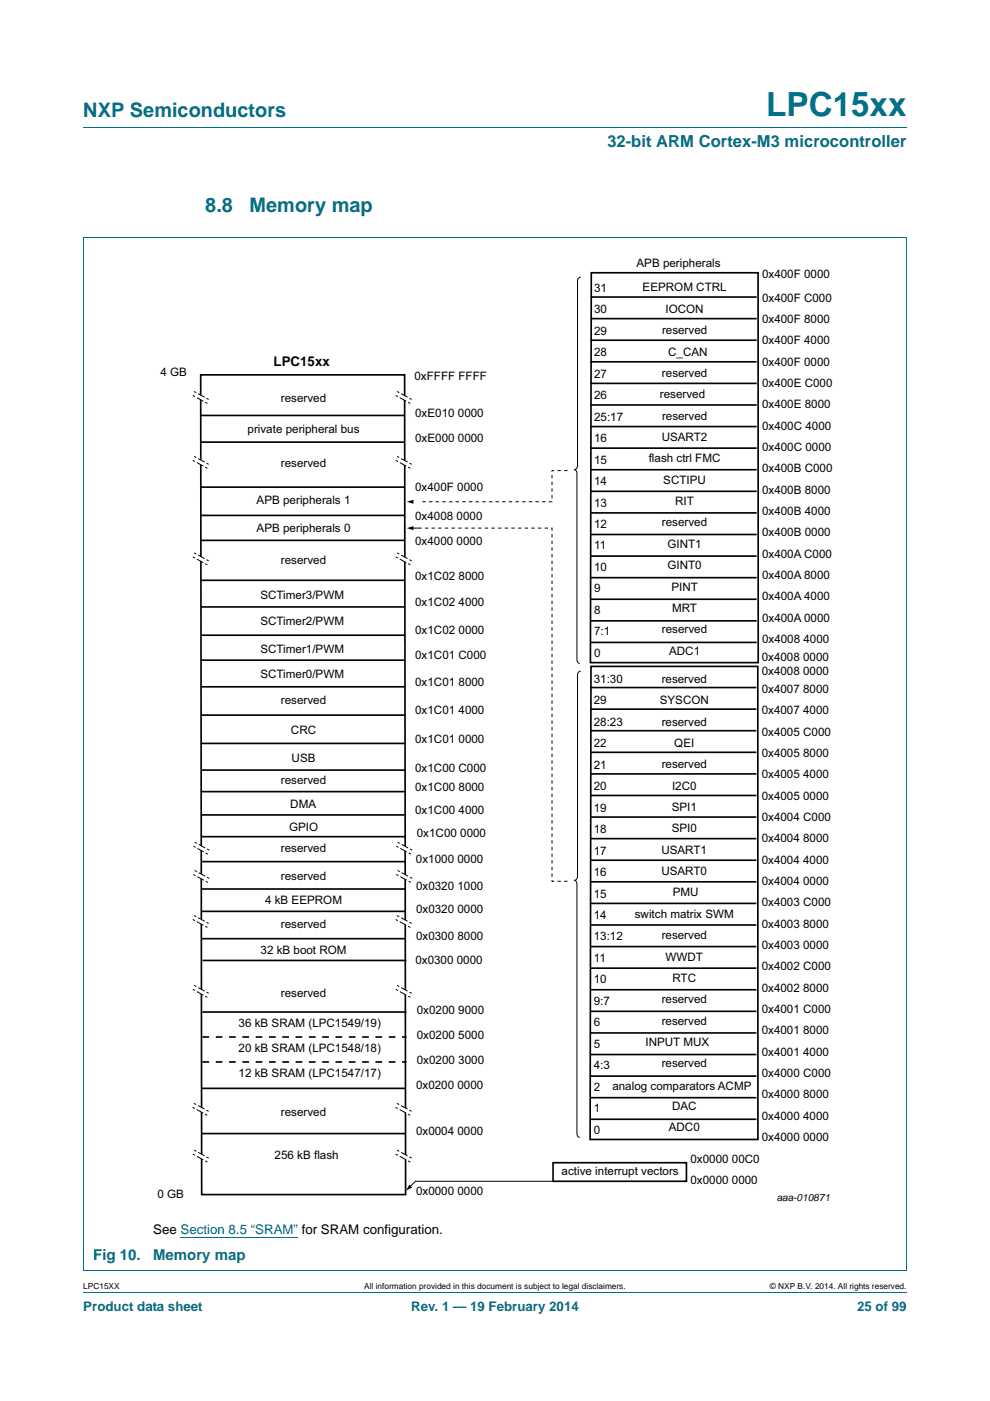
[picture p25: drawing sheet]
<svg xmlns="http://www.w3.org/2000/svg" width="210mm" height="297mm" viewBox="0 0 210 297" stroke-linecap="round" stroke-linejoin="round" font-family="sans-serif">
<defs><g id="words">
<text font-size="7" fill="#00718a" x="162.5" y="24.6">LPC15xx</text>
<g font-size="4.2" fill="#00718a">
<text x="17.7" y="24.9">NXP Semiconductors</text>
<text x="43.5" y="45">8.8</text>
<text x="53" y="45">Memory map</text>
</g>
<text font-size="3.5" fill="#00718a" x="128.8" y="31.1">32-bit ARM Cortex-M3 microcontroller</text>
<g font-size="3.2" fill="#00718a">
<text x="19.8" y="267.2">Fig 10.</text>
<text x="32.5" y="267.2">Memory map</text>
</g>
<text font-size="2.8" fill="#010202" x="58" y="77.6">LPC15xx</text>
<text font-size="2.8" x="32.5" y="261.7">See Section 8.5 “SRAM” for SRAM configuration.</text>
<g font-size="2.8" fill="#00718a">
<text x="17.7" y="277.9">Product data sheet</text>
<text x="87.2" y="277.9">Rev. 1 — 19 February 2014</text>
<text x="181.8" y="277.9">25 of 99</text>
</g>
<g font-size="2.5" fill="#010202">
<text x="135" y="56.6">APB peripherals</text>
<text x="161.6" y="59">0x400F 0000</text>
<text x="126" y="61.9">31</text>
<text x="136.3" y="61.8">EEPROM CTRL</text>
<text x="161.6" y="64">0x400F C000</text>
<text x="126" y="71">29</text>
<text x="126" y="66.4">30</text>
<text x="140.4" y="70.9">reserved</text>
<text x="141.2" y="66.3">IOCON</text>
<text x="161.6" y="68.5">0x400F 8000</text>
<text x="126" y="75.5">28</text>
<text x="141.7" y="75.4">C_CAN</text>
<text x="161.6" y="77.5">0x400F 0000</text>
<text x="161.6" y="73">0x400F 4000</text>
<text x="34.1" y="79.7">4 GB</text>
<text x="87.9" y="80.7">0xFFFF FFFF</text>
<text x="126" y="80.1">27</text>
<text x="140.4" y="79.9">reserved</text>
<text x="161.6" y="82">0x400E C000</text>
<text x="59.6" y="85.3">reserved</text>
<text x="88.1" y="88.3">0xE010 0000</text>
<text x="126" y="84.6">26</text>
<text x="126" y="89.2">25:17</text>
<text x="140" y="84.4">reserved</text>
<text x="140.4" y="89">reserved</text>
<text x="161.6" y="86.6">0x400E 8000</text>
<text x="52.5" y="91.7">private peripheral bus</text>
<text x="88.1" y="93.7">0xE000 0000</text>
<text x="126" y="93.7">16</text>
<text x="140.3" y="93.5">USART2</text>
<text x="161.6" y="95.6">0x400C 0000</text>
<text x="161.6" y="91.1">0x400C 4000</text>
<text x="59.6" y="99.1">reserved</text>
<text x="126" y="98.3">15</text>
<text x="137.6" y="98">flash ctrl FMC</text>
<text x="161.6" y="100.1">0x400B C000</text>
<text x="54.4" y="106.9">APB peripherals 1</text>
<text x="88.1" y="104.2">0x400F 0000</text>
<text x="126" y="107.4">13</text>
<text x="126" y="102.8">14</text>
<text x="140.7" y="102.6">SCTIPU</text>
<text x="143.2" y="107.1">RIT</text>
<text x="161.6" y="104.7">0x400B 8000</text>
<text x="54.4" y="112.9">APB peripherals 0</text>
<text x="88.1" y="110.2">0x4008 0000</text>
<text x="126" y="112">12</text>
<text x="140.4" y="111.6">reserved</text>
<text x="161.6" y="109.2">0x400B 4000</text>
<text x="161.6" y="113.7">0x400B 0000</text>
<text x="59.6" y="119.6">reserved</text>
<text x="88.1" y="115.5">0x4000 0000</text>
<text x="126" y="116.5">11</text>
<text x="141.6" y="116.1">GINT1</text>
<text x="161.6" y="118.2">0x400A C000</text>
<text x="88.1" y="122.9">0x1C02 8000</text>
<text x="126" y="125.6">9</text>
<text x="126" y="121.1">10</text>
<text x="141.6" y="120.7">GINT0</text>
<text x="142.4" y="125.2">PINT</text>
<text x="161.6" y="122.7">0x400A 8000</text>
<text x="55.2" y="126.9">SCTimer3/PWM</text>
<text x="88.1" y="128.5">0x1C02 4000</text>
<text x="126" y="130.2">8</text>
<text x="142.5" y="129.7">MRT</text>
<text x="161.6" y="131.8">0x400A 0000</text>
<text x="161.6" y="127.3">0x400A 4000</text>
<text x="55.2" y="132.6">SCTimer2/PWM</text>
<text x="88.1" y="134.5">0x1C02 0000</text>
<text x="126" y="134.7">7:1</text>
<text x="140.4" y="134.3">reserved</text>
<text x="161.6" y="136.3">0x4008 4000</text>
<text x="55.2" y="138.4">SCTimer1/PWM</text>
<text x="55.2" y="143.7">SCTimer0/PWM</text>
<text x="88.1" y="139.8">0x1C01 C000</text>
<text x="126" y="139.3">0</text>
<text x="141.9" y="138.8">ADC1</text>
<text x="161.6" y="143.2">0x4008 0000</text>
<text x="161.6" y="140.1">0x4008 0000</text>
<text x="59.6" y="149.4">reserved</text>
<text x="88.1" y="145.4">0x1C01 8000</text>
<text x="125.9" y="149.3">29</text>
<text x="125.9" y="144.8">31:30</text>
<text x="139.9" y="149.3">SYSCON</text>
<text x="140.3" y="144.8">reserved</text>
<text x="161.6" y="147">0x4007 8000</text>
<text x="61.7" y="155.6">CRC</text>
<text x="88.1" y="151.4">0x1C01 4000</text>
<text x="125.9" y="153.9">28:23</text>
<text x="140.3" y="153.8">reserved</text>
<text x="161.6" y="151.5">0x4007 4000</text>
<text x="61.9" y="161.6">USB</text>
<text x="88.1" y="157.6">0x1C01 0000</text>
<text x="125.9" y="158.4">22</text>
<text x="143" y="158.4">QEI</text>
<text x="161.6" y="160.5">0x4005 8000</text>
<text x="161.6" y="156">0x4005 C000</text>
<text x="59.6" y="166.3">reserved</text>
<text x="88.1" y="167.7">0x1C00 8000</text>
<text x="88.1" y="163.7">0x1C00 C000</text>
<text x="125.9" y="167.5">20</text>
<text x="125.9" y="163">21</text>
<text x="140.3" y="162.9">reserved</text>
<text x="142.5" y="167.4">I2C0</text>
<text x="161.6" y="165.1">0x4005 4000</text>
<text x="61.6" y="171.3">DMA</text>
<text x="88.1" y="172.6">0x1C00 4000</text>
<text x="125.9" y="172.1">19</text>
<text x="142.5" y="172">SPI1</text>
<text x="161.6" y="169.6">0x4005 0000</text>
<text x="61.3" y="176.2">GPIO</text>
<text x="88.4" y="177.5">0x1C00 0000</text>
<text x="125.9" y="176.6">18</text>
<text x="142.5" y="176.5">SPI0</text>
<text x="161.6" y="178.6">0x4004 8000</text>
<text x="161.6" y="174.1">0x4004 C000</text>
<text x="59.6" y="180.7">reserved</text>
<text x="88.2" y="182.9">0x1000 0000</text>
<text x="125.9" y="185.7">16</text>
<text x="125.9" y="181.2">17</text>
<text x="140.3" y="185.5">USART0</text>
<text x="140.3" y="181">USART1</text>
<text x="161.6" y="183.1">0x4004 4000</text>
<text x="56.2" y="191.7">4 kB EEPROM</text>
<text x="59.6" y="186.7">reserved</text>
<text x="88.2" y="188.7">0x0320 1000</text>
<text x="125.9" y="190.3">15</text>
<text x="142.7" y="190.1">PMU</text>
<text x="161.6" y="187.7">0x4004 0000</text>
<text x="59.6" y="196.8">reserved</text>
<text x="88.2" y="193.5">0x0320 0000</text>
<text x="125.9" y="194.8">14</text>
<text x="134.6" y="194.6">switch matrix SWM</text>
<text x="161.6" y="196.7">0x4003 8000</text>
<text x="161.6" y="192.2">0x4003 C000</text>
<text x="55.3" y="202.3">32 kB boot ROM</text>
<text x="88.2" y="199.3">0x0300 8000</text>
<text x="125.9" y="203.9">11</text>
<text x="125.9" y="199.4">13:12</text>
<text x="140.3" y="199.1">reserved</text>
<text x="141.2" y="203.7">WWDT</text>
<text x="161.6" y="201.2">0x4003 0000</text>
<text x="88.1" y="204.4">0x0300 0000</text>
<text x="125.9" y="208.5">10</text>
<text x="142.6" y="208.2">RTC</text>
<text x="161.6" y="205.8">0x4002 C000</text>
<text x="59.6" y="211.3">reserved</text>
<text x="88.4" y="215">0x0200 9000</text>
<text x="125.9" y="213">9:7</text>
<text x="140.3" y="212.7">reserved</text>
<text x="161.6" y="210.3">0x4002 8000</text>
<text x="161.6" y="214.8">0x4001 C000</text>
<text x="50.6" y="217.7">36 kB SRAM (LPC1549/19)</text>
<text x="88.4" y="220.3">0x0200 5000</text>
<text x="125.9" y="217.6">6</text>
<text x="136.9" y="221.8">INPUT MUX</text>
<text x="140.3" y="217.2">reserved</text>
<text x="161.6" y="219.3">0x4001 8000</text>
<text x="50.6" y="223">20 kB SRAM (LPC1548/18)</text>
<text x="88.4" y="225.6">0x0200 3000</text>
<text x="125.9" y="226.7">4:3</text>
<text x="125.9" y="222.2">5</text>
<text x="140.3" y="226.3">reserved</text>
<text x="161.6" y="223.9">0x4001 4000</text>
<text x="50.6" y="228.3">12 kB SRAM (LPC1547/17)</text>
<text x="88.2" y="230.9">0x0200 0000</text>
<text x="125.9" y="231.3">2</text>
<text x="129.9" y="231.2">analog comparators ACMP</text>
<text x="161.6" y="232.9">0x4000 8000</text>
<text x="161.6" y="228.4">0x4000 C000</text>
<text x="59.6" y="236.6">reserved</text>
<text x="125.9" y="235.8">1</text>
<text x="141.9" y="239.9">ADC0</text>
<text x="142.5" y="235.4">DAC</text>
<text x="161.6" y="237.4">0x4000 4000</text>
<text x="58.3" y="245.8">256 kB flash</text>
<text x="88.2" y="240.7">0x0004 0000</text>
<text x="125.9" y="240.4">0</text>
<text x="161.6" y="241.9">0x4000 0000</text>
<text x="119.1" y="249.2">active interrupt vectors</text>
<text x="146.5" y="251.1">0x0000 0000</text>
<text x="146.5" y="246.5">0x0000 00C0</text>
<text x="33.4" y="253.9">0 GB</text>
<text x="88.2" y="253.4">0x0000 0000</text>
</g>
<text font-size="2.1" fill="#010202" x="164.7" y="254.5">aaa-010871</text>
<g font-size="1.8">
<text x="17.7" y="273.3">LPC15XX</text>
<text x="77.2" y="273.3">All information provided in this document is subject to legal disclaimers.</text>
<text x="163.3" y="273.3">© NXP B.V. 2014. All rights reserved.</text>
</g>
</g></defs>
<path d="M17.7 27h174.6M17.7 273.9h174.6" fill="none" stroke="#00718a" stroke-width=".21"/>
<path d="M38.3 262.4h24" fill="none" stroke="#00f" stroke-width=".21"/>
<path d="M62.3 262.3h.9v.2h-.9z" fill="#00f"/>
<path d="M17.6 50.3h174.7M17.7 50.3v219M192.3 50.3v219M17.6 269.3h174.7" fill="none" stroke="#00718a" stroke-width=".21"/>
<path d="M123.2 142.3a.79 .79 0 0 0-.7 .8v42.7a.79 .79 0 0 1-.7 .9 .71 .71 0 0 1 .6 .8v52.8a.71 .71 0 0 0 .6 .8" fill="none" stroke="#010202" stroke-width=".21"/>
<g fill="none" stroke="#010202" stroke-width=".35">
<path d="M42.6 79.5h43.2l.2 173.8h-43.2zM42.6 114.6h43.2M42.6 109.3h43.2M42.6 103.3h43.2M42.6 140h43.2M42.6 128.7h43.2M42.6 157.6h43.2M42.6 151.6h43.2M42.6 145.6h43.2M125.4 141.3h35.3l.1 100.3h-35.6zM42.6 172.8h43.2M42.6 167.8h43.2"/>
<path d="M42.8 177.4h43.2M42.8 163.3h43.2M125.2 177.8h35.2M125.2 173.2h35.2M42.8 182.7h43.2M42.8 199h43.2M42.8 193.2h43.2M42.8 188.5h43.2M125.2 187h35.2M125.2 191.5h35.2M125.2 196.1h35.2M125.2 182.4h35.2"/>
<path d="M42.9 214.6h43.3M42.9 203.6h43.3M125.2 219h35.2M125.2 214.4h35.2M125.2 209.8h35.2M125.2 205.3h35.2M125.2 200.7h35.2M42.8 230.8h43.2M125.2 237.3h35.2M125.2 232.7h35.2M125.2 228.2h35.2M125.2 223.6h35.2"/>
<path d="M42.8 240.3h43.2M117.3 246.5h28.3v4h-28.3z"/>
</g>
<path d="M42.9 219.9h43.3M42.9 225.2h43.3" fill="none" stroke="#010202" stroke-width=".35" stroke-dasharray="1.4 1.4" stroke-linecap="butt"/>
<path d="M120.4 186.9h-3.3v-74.9h-28" fill="none" stroke="#010202" stroke-width=".21" stroke-dasharray=".7 .7" stroke-linecap="butt"/>
<path d="M41.1 233.9l3.1 1.7-.2 .9-3.1-1.7z" fill="#fff"/>
<path d="M44 236.5l-3.1-1.7M44.2 235.6l-3.1-1.7" fill="none" stroke="#010202" stroke-width=".21" stroke-dasharray=".5 .5 1.6 .5 .5 .5 .5 1.6 .5 .5" stroke-linecap="butt"/>
<path d="M84.2 233.9l3.1 1.7-.3 .9-3.1-1.7z" fill="#fff"/>
<path d="M87 236.5l-3.1-1.7M87.3 235.6l-3.1-1.7" fill="none" stroke="#010202" stroke-width=".21" stroke-dasharray=".5 .5 1.6 .5 .5 .5 .5 1.6 .5 .5" stroke-linecap="butt"/>
<path d="M41.2 194.1l3.1 1.7-.3 .8-3.1-1.7z" fill="#fff"/>
<path d="M44 196.6l-3.1-1.7M44.3 195.8l-3.1-1.7" fill="none" stroke="#010202" stroke-width=".21" stroke-dasharray=".5 .5 1.6 .5 .5 .5 .5 1.6 .5 .5" stroke-linecap="butt"/>
<path d="M84.2 194.1l3.1 1.7-.3 .8-3.1-1.7z" fill="#fff"/>
<path d="M87 196.6l-3.1-1.7M87.3 195.8l-3.1-1.7" fill="none" stroke="#010202" stroke-width=".21" stroke-dasharray=".5 .5 1.6 .5 .5 .5 .5 1.6 .5 .5" stroke-linecap="butt"/>
<path d="M41.2 243.8l3.1 1.7-.3 .9-3.1-1.7z" fill="#fff"/>
<path d="M44 246.4l-3.1-1.7M44.3 245.5l-3.1-1.7" fill="none" stroke="#010202" stroke-width=".21" stroke-dasharray=".5 .5 1.6 .5 .5 .5 .5 1.6 .5 .5" stroke-linecap="butt"/>
<path d="M84.2 243.8l3.1 1.7-.3 .9-3.1-1.7z" fill="#fff"/>
<path d="M87 246.4l-3.1-1.7M87.3 245.5l-3.1-1.7" fill="none" stroke="#010202" stroke-width=".21" stroke-dasharray=".5 .5 1.6 .5 .5 .5 .5 1.6 .5 .5" stroke-linecap="butt"/>
<path d="M41.2 208.9l3.1 1.7-.3 .9-3.1-1.7z" fill="#fff"/>
<path d="M44 211.5l-3.1-1.7M44.3 210.6l-3.1-1.7" fill="none" stroke="#010202" stroke-width=".21" stroke-dasharray=".5 .5 1.6 .5 .5 .5 .5 1.6 .5 .5" stroke-linecap="butt"/>
<path d="M84.2 208.9l3.1 1.7-.3 .9-3.1-1.7z" fill="#fff"/>
<path d="M87 211.5l-3.1-1.7M87.3 210.6l-3.1-1.7" fill="none" stroke="#010202" stroke-width=".21" stroke-dasharray=".5 .5 1.6 .5 .5 .5 .5 1.6 .5 .5" stroke-linecap="butt"/>
<path d="M41.3 184.6l3.1 1.6-.3 .9-3.1-1.7z" fill="#fff"/>
<path d="M44.1 187.1l-3.1-1.7M44.4 186.2l-3.1-1.6" fill="none" stroke="#010202" stroke-width=".21" stroke-dasharray=".5 .5 1.6 .5 .5 .5 .5 1.6 .5 .5" stroke-linecap="butt"/>
<path d="M84.3 184.6l3.1 1.6-.3 .9-3.1-1.7z" fill="#fff"/>
<path d="M87.1 187.1l-3.1-1.7M87.4 186.2l-3.1-1.6" fill="none" stroke="#010202" stroke-width=".21" stroke-dasharray=".5 .5 1.6 .5 .5 .5 .5 1.6 .5 .5" stroke-linecap="butt"/>
<path d="M41.3 178.6l3.1 1.6-.3 .9-3.1-1.7z" fill="#fff"/>
<path d="M44.1 181.1l-3.1-1.7M44.4 180.2l-3.1-1.6" fill="none" stroke="#010202" stroke-width=".21" stroke-dasharray=".5 .5 1.6 .5 .5 .5 .5 1.6 .5 .5" stroke-linecap="butt"/>
<path d="M84.3 178.6l3.1 1.6-.3 .9-3.1-1.7z" fill="#fff"/>
<path d="M87.1 181.1l-3.1-1.7M87.4 180.2l-3.1-1.6" fill="none" stroke="#010202" stroke-width=".21" stroke-dasharray=".5 .5 1.6 .5 .5 .5 .5 1.6 .5 .5" stroke-linecap="butt"/>
<path d="M41.2 83l3.1 1.7-.3 .8-3.1-1.7z" fill="#fff"/>
<path d="M44 85.5l-3.1-1.7M44.3 84.7l-3.1-1.7" fill="none" stroke="#010202" stroke-width=".21" stroke-dasharray=".5 .5 1.6 .5 .5 .5 .5 1.6 .5 .5" stroke-linecap="butt"/>
<path d="M84.2 83l3.1 1.7-.3 .8-3.1-1.7z" fill="#fff"/>
<path d="M87 85.5l-3.1-1.7M87.3 84.7l-3.1-1.7" fill="none" stroke="#010202" stroke-width=".21" stroke-dasharray=".5 .5 1.6 .5 .5 .5 .5 1.6 .5 .5" stroke-linecap="butt"/>
<path d="M41.2 96.8l3.1 1.6-.3 .9-3.1-1.7z" fill="#fff"/>
<path d="M44 99.3l-3.1-1.7M44.3 98.4l-3.1-1.6" fill="none" stroke="#010202" stroke-width=".21" stroke-dasharray=".5 .5 1.6 .5 .5 .5 .5 1.6 .5 .5" stroke-linecap="butt"/>
<path d="M84.2 96.8l3.1 1.6-.3 .9-3.1-1.7z" fill="#fff"/>
<path d="M87 99.3l-3.1-1.7M87.3 98.4l-3.1-1.6" fill="none" stroke="#010202" stroke-width=".21" stroke-dasharray=".5 .5 1.6 .5 .5 .5 .5 1.6 .5 .5" stroke-linecap="butt"/>
<path d="M41.2 117.2l3.1 1.7-.3 .9-3.1-1.7z" fill="#fff"/>
<path d="M44 119.8l-3.1-1.7M44.3 118.9l-3.1-1.7" fill="none" stroke="#010202" stroke-width=".21" stroke-dasharray=".5 .5 1.6 .5 .5 .5 .5 1.6 .5 .5" stroke-linecap="butt"/>
<path d="M84.2 117.2l3.1 1.7-.3 .9-3.1-1.7z" fill="#fff"/>
<path d="M87 119.8l-3.1-1.7M87.3 118.9l-3.1-1.7" fill="none" stroke="#010202" stroke-width=".21" stroke-dasharray=".5 .5 1.6 .5 .5 .5 .5 1.6 .5 .5" stroke-linecap="butt"/>
<path d="M42.6 134.7h43.2M42.6 123h43.2" fill="none" stroke="#010202" stroke-width=".35"/>
<path d="M88.1 250.5l-1.2 1.2" fill="none" stroke="#010202" stroke-width=".21"/>
<path d="M86.8 251.2l.6 .6-1.3 .7z" fill="#010202"/>
<path d="M87.4 112h1.7" fill="none" stroke="#010202" stroke-width=".21"/>
<path d="M86.3 112l1.4-.4v.8z" fill="#010202"/>
<path d="M123.2 58.7a.79 .79 0 0 0-.7 .9v39.1a.79 .79 0 0 1-.7 .9 .71 .71 0 0 1 .6 .8v39.4a.71 .71 0 0 0 .6 .9" fill="none" stroke="#010202" stroke-width=".21"/>
<path d="M120.4 99.8h-3.3v6.6h-28" fill="none" stroke="#010202" stroke-width=".21" stroke-dasharray=".7 .7" stroke-linecap="butt"/>
<path d="M86.3 106.4l1.4-.4v.8z" fill="#010202"/>
<g fill="none" stroke="#010202" stroke-width=".35">
<path d="M125.4 57.8h35.4v82.7h-35.6zM125.3 76.7h35.2M125.3 72.1h35.2M125.3 67.6h35.2M125.3 63h35.2M42.6 93.7h43.2M42.6 88.1h43.2M125.3 85.9h35.2M125.3 90.4h35.2M125.3 95h35.2M125.3 81.3h35.2M125.3 99.6h35.2"/>
<path d="M125.3 117.9h35.2M125.3 113.3h35.2M125.3 108.7h35.2M125.3 104.2h35.2M125.3 136.2h35.2M125.3 131.6h35.2M125.3 127.1h35.2M125.3 122.5h35.2M125.2 159.5h35.2M125.2 154.9h35.2M125.2 150.4h35.2M125.2 145.8h35.2"/>
<path d="M125.2 168.7h35.2M125.2 164.1h35.2"/>
</g>
<path d="M88.1 250.5h29.2" fill="none" stroke="#010202" stroke-width=".21"/>
<use href="#words"/>
</svg>
